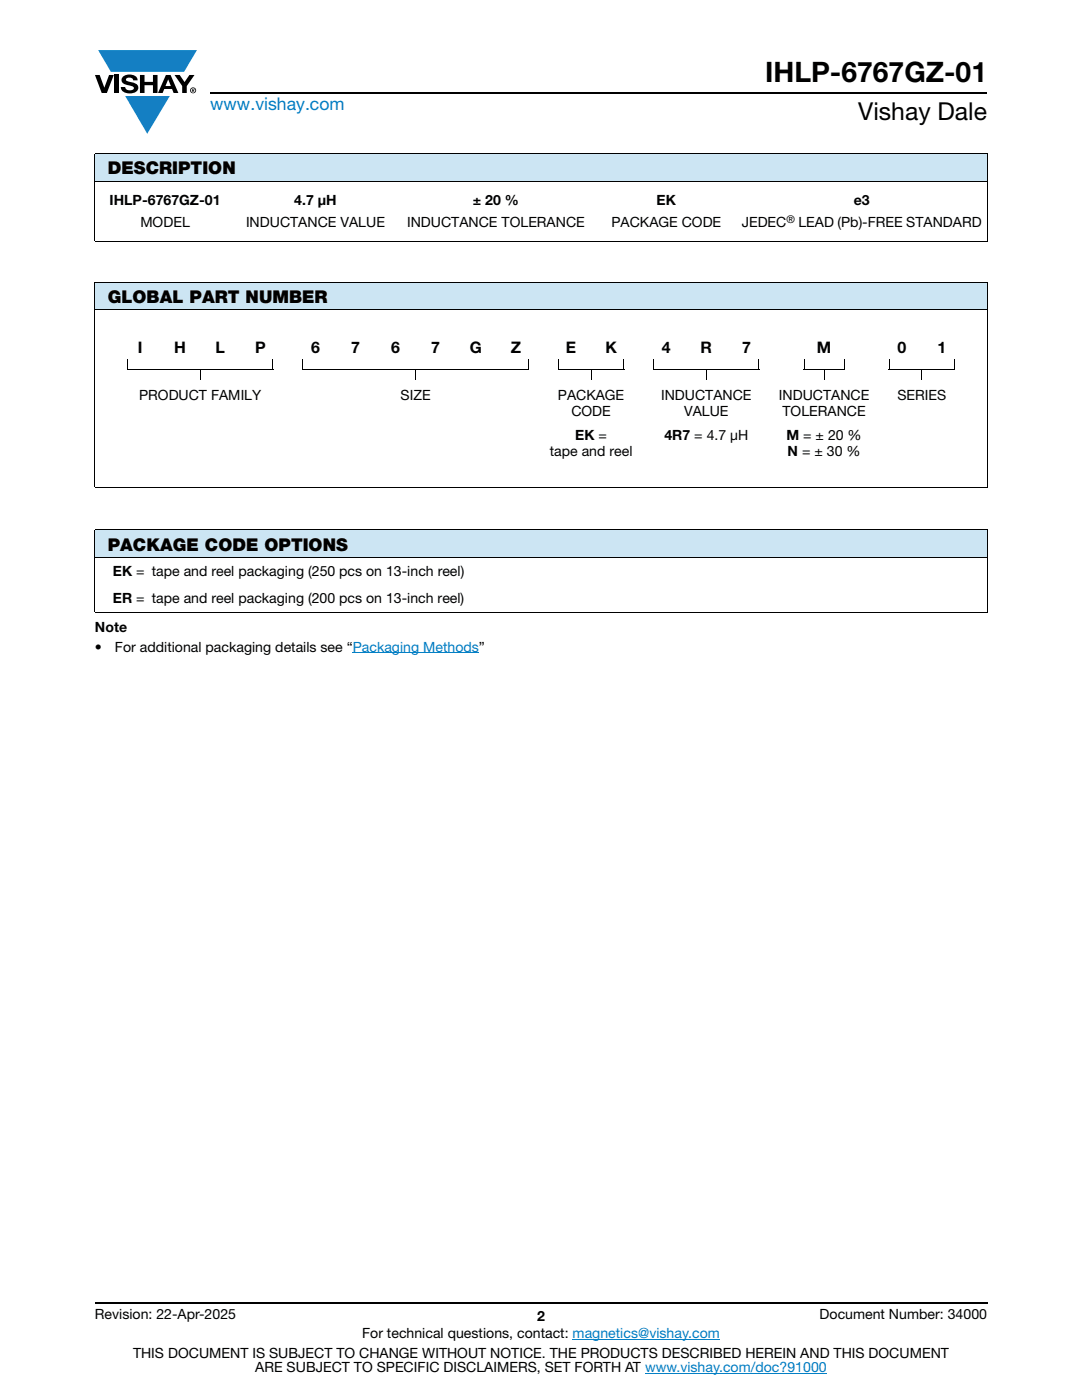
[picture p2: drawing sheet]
<svg xmlns="http://www.w3.org/2000/svg" width="216mm" height="279mm" viewBox="0 0 216 279" stroke-linecap="round" stroke-linejoin="round" font-family="sans-serif">
<defs><g id="words">
<text font-size="5.6" x="152.7" y="16.4">IHLP-6767GZ-01</text>
<text font-size="4.9" x="171.3" y="24">Vishay Dale</text>
<text font-size="3.5" fill="#007ec4" x="42" y="21.9">www.vishay.com</text>
<g font-size="3.5">
<text x="21.5" y="34.8">DESCRIPTION</text>
<text x="21.5" y="60.4">GLOBAL PART NUMBER</text>
<text x="21.5" y="109.9">PACKAGE CODE OPTIONS</text>
</g>
<g font-size="3.2">
<text x="27.5" y="70.5">I</text>
<text x="34.8" y="70.5">H</text>
<text x="43" y="70.5">L</text>
<text x="50.9" y="70.5">P</text>
<text x="62.1" y="70.5">6</text>
<text x="70.1" y="70.5">7</text>
<text x="78.1" y="70.5">6</text>
<text x="86.1" y="70.5">7</text>
<text x="93.7" y="70.5">G</text>
<text x="101.9" y="70.5">Z</text>
<text x="112.9" y="70.5">E</text>
<text x="120.8" y="70.5">K</text>
<text x="132.1" y="70.5">4</text>
<text x="139.8" y="70.5">R</text>
<text x="148.1" y="70.5">7</text>
<text x="163" y="70.5">M</text>
<text x="179.1" y="70.5">0</text>
<text x="187.1" y="70.5">1</text>
</g>
<g font-size="2.8">
<text x="21.9" y="40.9">IHLP-6767GZ-01</text>
<text x="58.7" y="40.9">4.7 μH</text>
<text x="94.3" y="40.9">± 20 %</text>
<text x="131" y="40.9">EK</text>
<text x="170.3" y="40.9">e3</text>
<text x="28" y="45.3">MODEL</text>
<text x="49.1" y="45.3">INDUCTANCE VALUE</text>
<text x="81.2" y="45.3">INDUCTANCE TOLERANCE</text>
<text x="122" y="45.3">PACKAGE CODE</text>
<text x="148" y="45.3">JEDEC</text>
<text x="159.3" y="45.3">LEAD (Pb)-FREE STANDARD</text>
<text x="27.7" y="79.9">PRODUCT FAMILY</text>
<text x="79.9" y="79.9">SIZE</text>
<text x="111.3" y="79.9">PACKAGE</text>
<text x="114" y="83.1">CODE</text>
<text x="131.9" y="79.9">INDUCTANCE</text>
<text x="136.5" y="83.1">VALUE</text>
<text x="155.4" y="79.9">INDUCTANCE</text>
<text x="156.1" y="83.1">TOLERANCE</text>
<text x="179.1" y="79.9">SERIES</text>
<text x="114.8" y="87.8">EK =</text>
<text x="132.6" y="87.8">4R7 = 4.7 μH</text>
<text x="156.9" y="87.8">M = ± 20 %</text>
<text x="109.7" y="91">tape and reel</text>
<text x="157.2" y="91">N = ± 30 %</text>
<text x="22.5" y="114.9">EK = tape and reel packaging (250 pcs on 13-inch reel)</text>
<text x="22.5" y="120.4">ER = tape and reel packaging (200 pcs on 13-inch reel)</text>
<text x="18.9" y="126.2">Note</text>
<text x="18.9" y="130.1">•</text>
<text x="22.9" y="130.1">For additional packaging details see “Packaging Methods”</text>
<text x="18.9" y="263.3">Revision: 22-Apr-2025</text>
<text x="107.2" y="263.6">2</text>
<text x="163.6" y="263.3">Document Number: 34000</text>
<text x="72.3" y="267.1">For technical questions, contact: magnetics@vishay.com</text>
<text x="26.5" y="271">THIS DOCUMENT IS SUBJECT TO CHANGE WITHOUT NOTICE. THE PRODUCTS DESCRIBED HEREIN AND THIS DOCUMENT</text>
<text x="50.9" y="273.8">ARE SUBJECT TO SPECIFIC DISCLAIMERS, SET FORTH AT www.vishay.com/doc?91000</text>
</g>
<text font-size="2.1" x="157" y="44.5">®</text>
</g></defs>
<g fill="#147fc3">
<path d="M19.6 10h19.7l-2.6 4.3h-1.1h-13.5z"/>
<path d="M25 19.2h8.9l-4.5 7.5z"/>
</g>
<g fill="#000">
<path d="M18.9 15h1l.9 2.5 1-2.5h.9l-1.4 3.6h-1zM22.9 15h.9v3.6h-.9zM24.6 15.3a2.1 2.1 0 0 1 2.8 .3l.1 .4h-.9a.79 .79 0 0 0-.7-.5 .79 .79 0 0 0-.8 .4l.3 .3 1 .2a1.08 1.08 0 0 1 1.2 1 1.08 1.08 0 0 1-1.1 1.2 1.73 1.73 0 0 1-2.4-1.2h.9a.96 .96 0 0 0 .8 .6 .96 .96 0 0 0 .9-.4 1.31 1.31 0 0 0-1.2-.6 1.03 1.03 0 0 1-1.1-.6 1.03 1.03 0 0 1 .2-1.1zM27.9 15h.9v1.3h1.7v-1.3h.9v3.6h-.9v-1.6h-1.7v1.6h-.9zM34.8 15h1.1l.9 1.4 1-1.4h1l-1.5 2.2v1.4h-.9v-1.4z"/>
<path d="M33.6 15.9l.5 1.3h-1.1zM33.1 15l-1.6 3.6h1l.3-.8h1.5l.3 .8h1l-1.6-3.6z"/>
<path d="M38.4 17.8h.2v.2h-.2zM38.3 17.7v.7h.1v-.3l.4 .3-.2-.3 .2-.2-.1-.2z"/>
<path d="M38.1 18a.46 .46 0 0 1 .9 0 .46 .46 0 0 1-.9 0zM37.9 18a.6 .6 0 0 0 1.2 0 .6 .6 0 0 0-1.2 0z"/>
</g>
<path d="M42 18.6h155M18.9 260h178.1" fill="none" stroke="#000" stroke-width=".36"/>
<path d="M70.4 130.3h25.2M114.3 267.3h29.3M128.7 274h36.3" fill="none" stroke="#007ec4" stroke-width=".2"/>
<g fill="#cce5f3">
<path d="M18.9 30.7h178.1v5.5h-178.1z"/>
<path d="M18.9 56.3h178.1v5.5h-178.1z"/>
<path d="M18.9 105.7h178.1v5.6h-178.1z"/>
</g>
<g fill="none" stroke="#000" stroke-width=".2">
<path d="M18.9 30.7h178.1M18.9 36.2h178.1M18.9 30.8v17.3M197 30.8v17.3M18.9 48.2h178.1M18.9 56.3h178.1M18.9 56.4v40.8M197 56.4v40.8M18.9 61.8h178.1M25.4 73.8h29.1M39.9 73.7v2.1M60.4 73.8h45.1"/>
<path d="M83 73.7v2.1M111.4 73.8h13.1M117.9 73.7v2.1M130.4 73.8h21.1M140.9 73.7v2.1M160.4 73.8h8.2M164.4 73.7v2.1M177.4 73.8h13.1M184 73.7v2.1M18.9 97.3h178.1M18.9 105.7h178.1M18.9 111.3h178.1"/>
<path d="M18.9 105.8v16.3M197 105.8v16.3M18.9 122.2h178.1"/>
</g>
<path d="M25.4 71.8h.1v1.9h-.1zM54.4 71.8h.1v1.9h-.1zM60.4 71.8h.1v1.9h-.1zM105.4 71.8h.1v1.9h-.1zM111.4 71.8h.1v1.9h-.1zM124.4 71.8h.1v1.9h-.1zM130.4 71.8h.1v1.9h-.1zM151.4 71.8h.1v1.9h-.1zM160.4 71.8h.1v1.9h-.1zM168.4 71.8h.1v1.9h-.1zM177.4 71.8h.1v1.9h-.1zM190.4 71.8h.1v1.9h-.1z" fill="#000"/>
<use href="#words"/>
</svg>
